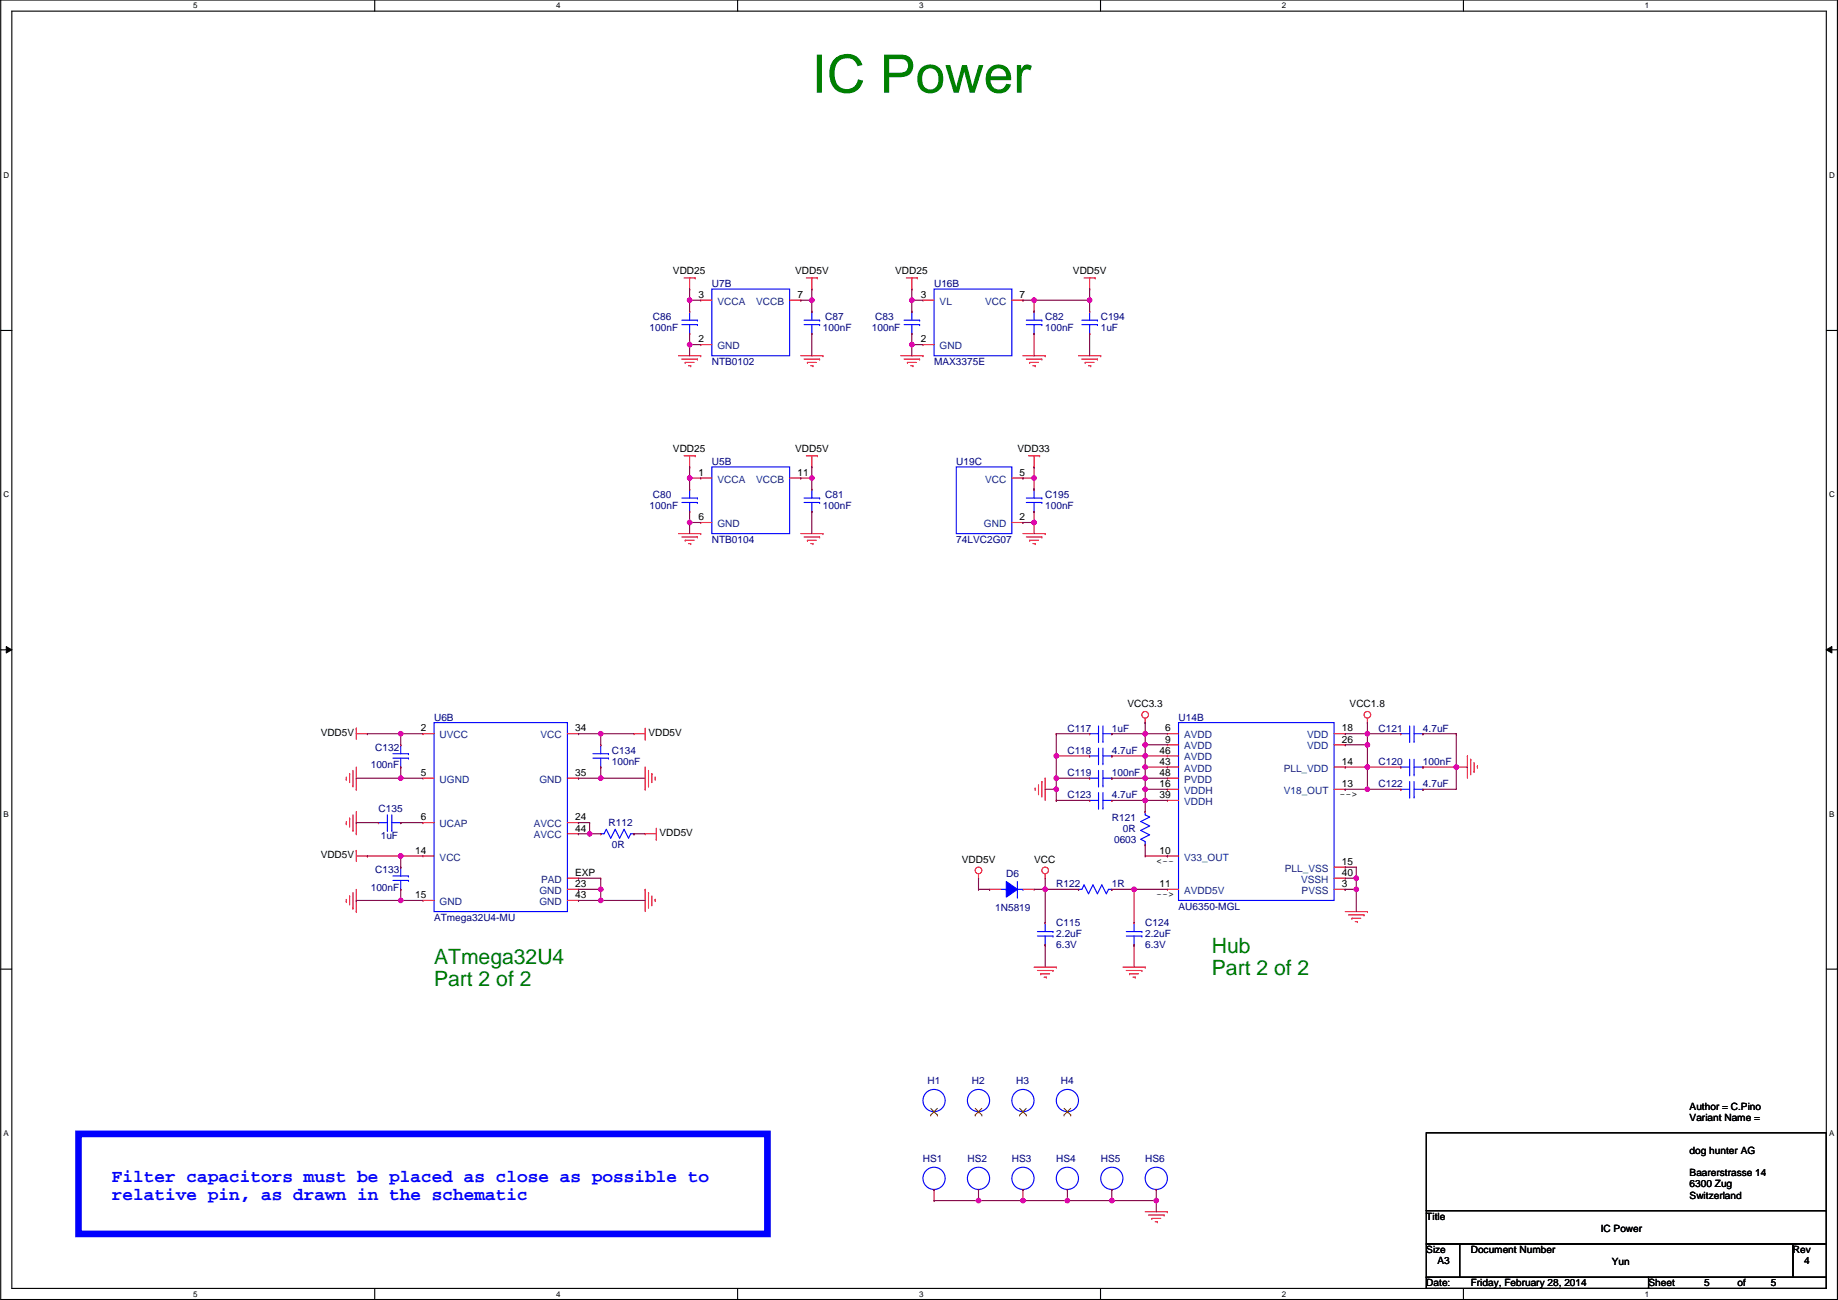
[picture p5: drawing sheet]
<svg xmlns="http://www.w3.org/2000/svg" width="420mm" height="297mm" viewBox="0 0 420 297" stroke-linecap="round" stroke-linejoin="round" font-family="sans-serif">
<defs><g id="words">
<g font-size="4.8" fill="#008000">
<text x="99.2" y="220.3">ATmega32U4</text>
<text x="277" y="217.7">Hub</text>
<text x="99.2" y="225.3">Part 2 of 2</text>
<text x="277" y="222.7">Part 2 of 2</text>
</g>
<g font-size="4.1" fill="#00f">
<text x="25.6" y="270.1">Filter capacitors must be placed as close as possible to</text>
<text x="25.6" y="274.2">relative pin, as drawn in the schematic</text>
</g>
<g font-size="2.3">
<text x="153.8" y="62.5">VDD25</text>
<text x="181.8" y="62.5">VDD5V</text>
<text x="204.6" y="62.5">VDD25</text>
<text x="245.3" y="62.5">VDD5V</text>
<text x="159.7" y="68.1">3</text>
<text x="182.3" y="68.1">7</text>
<text x="210.5" y="68.1">3</text>
<text x="233.1" y="68.1">7</text>
<text x="159.7" y="78.2">2</text>
<text x="210.5" y="78.2">2</text>
<text x="153.8" y="103.2">VDD25</text>
<text x="181.8" y="103.2">VDD5V</text>
<text x="232.6" y="103.2">VDD33</text>
<text x="159.7" y="108.7">1</text>
<text x="182.3" y="108.7">11</text>
<text x="233.1" y="108.7">5</text>
<text x="159.7" y="118.9">6</text>
<text x="233.1" y="118.9">2</text>
<text x="257.7" y="161.6">VCC3.3</text>
<text x="308.5" y="161.6">VCC1.8</text>
<text x="96.2" y="167.1">2</text>
<text x="131.5" y="167.1">34</text>
<text x="266.3" y="167.1">6</text>
<text x="306.7" y="167.1">18</text>
<text x="73.3" y="168.2">VDD5V</text>
<text x="148.2" y="168.2">VDD5V</text>
<text x="265.1" y="172.2">46</text>
<text x="266.3" y="169.7">9</text>
<text x="306.7" y="169.7">26</text>
<text x="96.2" y="177.3">5</text>
<text x="131.5" y="177.3">35</text>
<text x="265.1" y="177.3">48</text>
<text x="265.1" y="179.8">16</text>
<text x="265.1" y="174.8">43</text>
<text x="306.7" y="179.8">13</text>
<text x="306.7" y="174.8">14</text>
<text x="265.1" y="182.4">39</text>
<text x="306.2" y="182.2">--&gt;</text>
<text x="96.2" y="187.5">6</text>
<text x="131.5" y="187.5">24</text>
<text x="131.5" y="190">44</text>
<text x="150.8" y="191.1">VDD5V</text>
<text x="73.3" y="196.1">VDD5V</text>
<text x="94.9" y="195.1">14</text>
<text x="219.9" y="197.1">VDD5V</text>
<text x="236.4" y="197.1">VCC</text>
<text x="264.3" y="197.4">&lt;--</text>
<text x="265.1" y="195.1">10</text>
<text x="306.7" y="197.6">15</text>
<text x="131.5" y="202.7">23</text>
<text x="131.5" y="200.2">EXP</text>
<text x="265.1" y="202.7">11</text>
<text x="306.7" y="202.7">3</text>
<text x="306.7" y="200.2">40</text>
<text x="94.9" y="205.2">15</text>
<text x="131.5" y="205.2">43</text>
<text x="264.3" y="205">--&gt;</text>
<text x="386.2" y="253.5">Author = C.Pino</text>
<text x="386.2" y="256.1">Variant Name =</text>
<text x="386.2" y="263.7">dog hunter AG</text>
<text x="386.2" y="268.8">Baarerstrasse 14</text>
<text x="386.2" y="271.3">6300 Zug</text>
<text x="386.2" y="273.9">Switzerland</text>
<text x="326" y="278.7">Title</text>
<text x="365.9" y="281.5">IC Power</text>
<text x="326" y="286.3">Size</text>
<text x="336.2" y="286.3">Document Number</text>
<text x="409.9" y="286.3">Rev</text>
<text x="326" y="293.9">Date:</text>
<text x="328.6" y="288.8">A3</text>
<text x="336.2" y="293.9">Friday, February 28, 2014</text>
<text x="368.5" y="289.1">Yun</text>
<text x="376.8" y="293.9">Sheet</text>
<text x="389.5" y="293.9">5</text>
<text x="397.2" y="293.9">of</text>
<text x="404.8" y="293.9">5</text>
<text x="412.4" y="288.8">4</text>
</g>
<g font-size="2.3" fill="#000080">
<text x="162.7" y="65.6">U7B</text>
<text x="213.5" y="65.6">U16B</text>
<text x="148.5" y="75.7">100nF</text>
<text x="149.3" y="73.2">C86</text>
<text x="188.1" y="75.7">100nF</text>
<text x="188.6" y="73.2">C87</text>
<text x="199.3" y="75.7">100nF</text>
<text x="200.1" y="73.2">C83</text>
<text x="238.9" y="73.2">C82</text>
<text x="238.9" y="75.7">100nF</text>
<text x="251.6" y="73.2">C194</text>
<text x="251.6" y="75.7">1uF</text>
<text x="162.7" y="83.4">NTB0102</text>
<text x="213.5" y="83.4">MAX3375E</text>
<text x="162.7" y="106.2">U5B</text>
<text x="218.6" y="106.2">U19C</text>
<text x="149.3" y="113.8">C80</text>
<text x="188.6" y="113.8">C81</text>
<text x="238.9" y="113.8">C195</text>
<text x="148.5" y="116.4">100nF</text>
<text x="188.1" y="116.4">100nF</text>
<text x="238.9" y="116.4">100nF</text>
<text x="162.7" y="124">NTB0104</text>
<text x="218.6" y="124">74LVC2G07</text>
<text x="99.2" y="164.6">U6B</text>
<text x="244" y="167.2">C117</text>
<text x="254.2" y="167.2">1uF</text>
<text x="269.4" y="164.6">U14B</text>
<text x="315.1" y="167.2">C121</text>
<text x="325.3" y="167.2">4.7uF</text>
<text x="85.8" y="171.5">C132</text>
<text x="139.9" y="172.3">C134</text>
<text x="244" y="172.3">C118</text>
<text x="254.2" y="172.3">4.7uF</text>
<text x="84.7" y="175.6">100nF</text>
<text x="139.9" y="174.8">100nF</text>
<text x="244" y="177.3">C119</text>
<text x="254.2" y="177.3">100nF</text>
<text x="315.1" y="174.8">C120</text>
<text x="315.1" y="179.9">C122</text>
<text x="325.3" y="174.8">100nF</text>
<text x="325.3" y="179.9">4.7uF</text>
<text x="86.5" y="185.5">C135</text>
<text x="244" y="182.4">C123</text>
<text x="254.2" y="182.4">4.7uF</text>
<text x="87" y="191.8">1uF</text>
<text x="139.1" y="188.8">R112</text>
<text x="254.2" y="187.5">R121</text>
<text x="256.7" y="190">0R</text>
<text x="139.9" y="193.8">0R</text>
<text x="254.7" y="192.6">0603</text>
<text x="84.7" y="203.5">100nF</text>
<text x="85.8" y="199.4">C133</text>
<text x="230" y="200.5">D6</text>
<text x="241.5" y="202.7">R122</text>
<text x="254.2" y="202.7">1R</text>
<text x="227.5" y="208.1">1N5819</text>
<text x="269.4" y="207.8">AU6350-MGL</text>
<text x="99.2" y="210.4">ATmega32U4-MU</text>
<text x="241.5" y="211.6">C115</text>
<text x="241.5" y="214.2">2.2uF</text>
<text x="261.8" y="211.6">C124</text>
<text x="261.8" y="214.2">2.2uF</text>
<text x="241.5" y="216.7">6.3V</text>
<text x="261.8" y="216.7">6.3V</text>
<text x="212" y="247.7">H1</text>
<text x="222.2" y="247.7">H2</text>
<text x="232.3" y="247.7">H3</text>
<text x="242.5" y="247.7">H4</text>
<text x="211" y="265.5">HS1</text>
<text x="221.1" y="265.5">HS2</text>
<text x="231.3" y="265.5">HS3</text>
<text x="241.5" y="265.5">HS4</text>
<text x="251.6" y="265.5">HS5</text>
<text x="261.8" y="265.5">HS6</text>
</g>
<g font-size="2.3" fill="#004080">
<text x="164" y="69.6">VCCA</text>
<text x="172.8" y="69.6">VCCB</text>
<text x="214.8" y="69.6">VL</text>
<text x="225.2" y="69.6">VCC</text>
<text x="164" y="79.8">GND</text>
<text x="214.8" y="79.8">GND</text>
<text x="164" y="110.3">VCCA</text>
<text x="172.8" y="110.3">VCCB</text>
<text x="225.2" y="110.3">VCC</text>
<text x="164" y="120.4">GND</text>
<text x="224.9" y="120.4">GND</text>
<text x="100.5" y="168.7">UVCC</text>
<text x="123.6" y="168.7">VCC</text>
<text x="270.7" y="168.7">AVDD</text>
<text x="270.7" y="171.2">AVDD</text>
<text x="270.7" y="173.8">AVDD</text>
<text x="298.8" y="168.7">VDD</text>
<text x="298.8" y="171.2">VDD</text>
<text x="100.5" y="178.8">UGND</text>
<text x="123.3" y="178.8">GND</text>
<text x="270.7" y="178.8">PVDD</text>
<text x="270.7" y="176.3">AVDD</text>
<text x="293.4" y="176.3">PLL_VDD</text>
<text x="270.7" y="181.4">VDDH</text>
<text x="270.7" y="183.9">VDDH</text>
<text x="293.5" y="181.4">V18_OUT</text>
<text x="100.5" y="189">UCAP</text>
<text x="122" y="189">AVCC</text>
<text x="122" y="191.5">AVCC</text>
<text x="100.5" y="196.6">VCC</text>
<text x="270.7" y="196.6">V33_OUT</text>
<text x="123.7" y="201.7">PAD</text>
<text x="293.7" y="199.2">PLL_VSS</text>
<text x="297.4" y="201.7">VSSH</text>
<text x="100.5" y="206.8">GND</text>
<text x="123.3" y="204.2">GND</text>
<text x="123.3" y="206.8">GND</text>
<text x="270.7" y="204.2">AVDD5V</text>
<text x="297.5" y="204.2">PVSS</text>
</g>
<g font-size="1.8">
<text x="44.2" y="1.9">5</text>
<text x="127.1" y="1.9">4</text>
<text x="210.1" y="1.9">3</text>
<text x="293.1" y="1.9">2</text>
<text x="376" y="1.9">1</text>
<text x=".8" y="40.7">D</text>
<text x="418.1" y="40.7">D</text>
<text x=".8" y="113.6">C</text>
<text x="418.1" y="113.6">C</text>
<text x=".8" y="186.6">B</text>
<text x="418.1" y="186.6">B</text>
<text x=".8" y="259.6">A</text>
<text x="418.1" y="259.6">A</text>
<text x="44.2" y="296.3">5</text>
<text x="127.1" y="296.3">4</text>
<text x="210.1" y="296.3">3</text>
<text x="293.1" y="296.3">2</text>
<text x="376" y="296.3">1</text>
</g>
</g></defs>
<path d="M.2 0h419.8v296.9h-419.8zM2.7 2.5h414.8v291.9h-414.8z" fill="none" stroke="#000" stroke-width=".25"/>
<g fill="#fff">
<path d="M44.2 .3h1v2h-1z"/>
<path d="M44.2 294.6h1v2.1h-1z"/>
</g>
<path d="M85.7 0v2.5M85.7 294.4v2.5" fill="none" stroke="#000" stroke-width=".25"/>
<g fill="#fff">
<path d="M127.1 .3h1v2h-1z"/>
<path d="M127.1 294.6h1v2.1h-1z"/>
</g>
<path d="M168.6 0v2.5M168.6 294.4v2.5" fill="none" stroke="#000" stroke-width=".25"/>
<g fill="#fff">
<path d="M210.1 .3h1v2h-1z"/>
<path d="M210.1 294.6h1v2.1h-1z"/>
</g>
<path d="M251.6 0v2.5M251.6 294.4v2.5" fill="none" stroke="#000" stroke-width=".25"/>
<g fill="#fff">
<path d="M293.1 .3h1v2h-1z"/>
<path d="M293.1 294.6h1v2.1h-1z"/>
</g>
<path d="M334.5 0v2.5M334.5 294.4v2.5" fill="none" stroke="#000" stroke-width=".25"/>
<g fill="#fff">
<path d="M376 .3h1v2h-1z"/>
<path d="M376 294.6h1v2.1h-1z"/>
<path d="M.8 39h1.3v2.1h-1.3z"/>
<path d="M418.1 39h1.3v2.1h-1.3z"/>
<path d="M.8 112h1.3v2h-1.3z"/>
<path d="M418.1 112h1.3v2h-1.3z"/>
</g>
<path d="M.2 75.5h2.5M417.5 75.5h2.5" fill="none" stroke="#000" stroke-width=".25"/>
<g fill="#fff">
<path d="M.8 185h1.2v2h-1.2z"/>
<path d="M418.1 185h1.2v2h-1.2z"/>
</g>
<path d="M.2 148.5h2.5M417.5 148.5h2.5" fill="none" stroke="#000" stroke-width=".25"/>
<path d="M1.4 147.7l1.3 .8-1.3 .7zM417.5 148.5l1.3-.8v1.5z" fill="#000"/>
<path d="M1.4 147.7l1.3 .8-1.3 .7zM417.5 148.5l1.3-.8v1.5z" fill="none" stroke="#000" stroke-width=".23"/>
<g fill="#fff">
<path d="M.8 257.9h1.2v2h-1.2z"/>
<path d="M418.1 257.9h1.2v2h-1.2z"/>
</g>
<path d="M.2 221.4h2.5M417.5 221.4h2.5" fill="none" stroke="#000" stroke-width=".25"/>
<path d="M17.9 259.1h157.5v22.8h-157.5z" fill="none" stroke="#00f" stroke-width="1.5"/>
<path d="M186.7 12.5h1.2v8.7h-1.2zM190.9 13.3a3.8 3.8 0 0 1 6.2 1.6l-1.1 .2a2.66 2.66 0 0 0-2.9-1.7 2.66 2.66 0 0 0-2.3 2.5 3.8 3.8 0 0 0 1.6 4.2 2.58 2.58 0 0 0 3.7-2l1.2 .3a3.9 3.9 0 0 1-4.4 2.9 3.9 3.9 0 0 1-3.3-4 4.8 4.8 0 0 1 1.3-4zM202.1 12.5h3.3a2.69 2.69 0 0 1 3.4 2.2 2.67 2.67 0 0 1-3.3 3h-2.2v3.5h-1.2zM203.3 13.5v3.1h2.2a1.63 1.63 0 0 0 2.1-1.6 1.63 1.63 0 0 0-2.1-1.5zM210.7 15.4a3 3 0 0 1 3.5-.3 3 3 0 0 1 1.4 3.3 2.96 2.96 0 0 1-3.1 2.9 2.96 2.96 0 0 1-2.8-3.3l.2-1.5zM211.3 16.2a2.97 2.97 0 0 0 .6 4.1 1.95 1.95 0 0 0 2.6-2.3 1.9 1.9 0 0 0-.9-2.1 1.9 1.9 0 0 0-2.3 .3zM216.1 14.9h1.1l1.4 5 1.3-5h1.1l1.3 4.9 1.4-4.9h1.1l-2 6.3h-1.1l-1.3-4.9-1.2 4.9h-1.2zM226.1 15.6a2.95 2.95 0 0 1 3.6-.5 2.95 2.95 0 0 1 1.5 3.2h-4.8a1.85 1.85 0 0 0 1.4 2.1 1.85 1.85 0 0 0 2.2-1.2l1.1 .1a3 3 0 0 1-3.7 1.9 3 3 0 0 1-2-3.7l.2-1.1zM227 16.1l-.4 .6-.1 .7h3.5a1.75 1.75 0 0 0-1-1.6 1.75 1.75 0 0 0-2 .3zM232.5 14.9h.9v.9a1.53 1.53 0 0 1 2.5-.7l-.4 1a1.22 1.22 0 0 0-1.3-.1 1.22 1.22 0 0 0-.6 1.2l-.1 4h-1z" fill="#008000"/>
<g fill="none" stroke="#f00" stroke-width=".25">
<path d="M156.4 63.5h2.5M157.6 66h.1M157.6 63.5v2.5M158.9 63.5h.1M160.2 68.6h.1M160.2 78.7h.1M160.2 68.6h2.5M160.2 78.7h2.5M180.5 68.6h2.5M183 68.6h.1M184.3 63.5h2.6M185.6 66h.1"/>
<path d="M185.6 63.5v2.5M186.9 63.5h.1M207.2 63.5h2.5M208.4 66h.1M208.4 63.5v2.5M209.7 63.5h.1M247.8 63.5h2.6M249.1 66h.1M249.1 63.5v2.5M250.4 63.5h.1M155.1 81.3h5.1M155.9 82h3.5"/>
<path d="M156.6 82.8h.1M156.6 82.8h2.1M157.4 83.6h.5M157.9 83.6h.1M159.4 82h.1M160.2 81.3h.1M183 81.3h5.1M183.8 82h3.6M184.6 82.8h.1M184.6 82.8h2M185.3 83.6h.5M185.8 83.6h.1"/>
<path d="M187.4 82h.1M188.1 81.3h.1M205.9 81.3h5.1M206.7 82h3.5M207.4 82.8h.1M207.4 82.8h2.1M208.2 83.6h.5M208.7 83.6h.1M210.2 82h.1M211 81.3h.1M233.8 81.3h5.1M234.6 82h3.6"/>
<path d="M235.4 82.8h.1M235.4 82.8h2M236.1 83.6h.5M236.6 83.6h.1M238.2 82h.1M238.9 81.3h.1M246.5 81.3h5.1M247.3 82h3.6M248.1 82.8h.1M248.1 82.8h2M248.8 83.6h.5M249.3 83.6h.1"/>
<path d="M250.9 82h.1M251.6 81.3h.1M156.4 104.1h2.5M157.6 106.7h.1M157.6 104.1v2.6M158.9 104.1h.1M184.3 104.1h2.6M185.6 106.7h.1M185.6 104.1v2.6M186.9 104.1h.1M235.1 104.1h2.6M236.4 106.7h.1"/>
<path d="M236.4 104.1v2.6M237.7 104.1h.1M155.1 121.9h5.1M155.9 122.7h3.5M156.6 123.5h.1M156.6 123.5h2.1M157.4 124.2h.5M157.9 124.2h.1M159.4 122.7h.1M160.2 121.9h.1M183 121.9h5.1M183.8 122.7h3.6"/>
<path d="M184.6 123.5h.1M184.6 123.5h2M185.3 124.2h.5M185.8 124.2h.1M187.4 122.7h.1M188.1 121.9h.1M233.8 121.9h5.1M234.6 122.7h3.6M235.4 123.5h.1M235.4 123.5h2M236.1 124.2h.5M236.6 124.2h.1"/>
<path d="M238.2 122.7h.1M238.9 121.9h.1M79.2 178.1h.1M79.2 177.6v.5M79.9 176.8h.1M79.9 176.8v2M80.7 179.6h.1M80.7 176v3.6M81.4 166.4h.1M81.4 167.6h2.6M81.4 166.4v2.5M81.4 175.3v5"/>
<path d="M84 167.6h.1M144.9 167.6h.1M144.9 167.6h2.6M147.5 168.9h.1M147.5 166.4v2.5M147.5 175.3v5M148.2 179.6h.1M148.2 176v3.6M149 176.8h.1M149 176.8v2M149.8 178.1h.1M149.8 177.6v.5"/>
<path d="M237.4 179.3v2.1M238.2 178.6h.1M238.2 178.6v3.5M238.9 177.8h.1M238.9 177.8v5.1M261.8 165.1h.1M261.8 164.1v1M312.6 165.1h.1M312.6 164.1v1M335.4 172.7h.1M335.4 172.7v5.1M336.2 173.5h.1"/>
<path d="M336.2 173.5v3.5M337 176.3h.1M337 174.3v2M337.7 175h.1M337.7 175v.5M79.2 188.2h.1M79.2 187.7v.5M79.9 187h.1M79.9 187v2M80.7 189.7h.1M80.7 186.2v3.5M81.4 194.3h.1"/>
<path d="M81.4 180.3h.1M81.4 190.5h.1M81.4 185.4v5.1M81.4 194.3v2.6M81.4 195.6h2.6M84 195.6h.1M147.5 190.5h.1M147.5 180.3h.1M147.5 190.5h2.5M150 191.8h.1M150 189.2v2.6M223.7 199.7v1"/>
<path d="M236.6 180.1h.1M236.6 180.1v.5M237.4 181.4h.1M238.9 199.7v1M79.2 206h.1M79.2 205.5v.5M79.9 204.7h.1M79.9 204.7v2.1M80.7 207.5h.1M80.7 204v3.5M81.4 208.3h.1M81.4 203.2v5.1"/>
<path d="M147.5 203.2h.1M147.5 203.2v5.1M148.2 204h.1M148.2 204v3.5M149 206.8h.1M149 204.7v2.1M149.8 205.5h.1M149.8 205.5v.5M223.7 200.7h.1M238.9 200.7h.1M307.5 208.3h5.1M308.3 209h3.5"/>
<path d="M309 209.8h.1M309 209.8h2.1M309.8 210.6h.5M310.3 210.6h.1M311.8 209h.1M312.6 208.3h.1M236.4 221h5.1M237.1 221.7h3.6M237.9 222.5h.1M237.9 222.5h2M238.7 223.3h.5M239.2 223.3h.1"/>
<path d="M240.7 221.7h.1M241.5 221h.1M256.7 221h5.1M257.5 221.7h3.5M258.2 222.5h.1M258.2 222.5h2.1M259 223.3h.5M259.5 223.3h.1M261 221.7h.1M261.8 221h.1M254.2 271.8h.1M261.8 276.9h5.1"/>
<path d="M262.5 277.6h3.6M263.3 278.4h.1M263.3 278.4h2M264.1 279.2h.5M264.6 279.2h.1M266.1 277.6h.1M266.9 276.9h.1"/>
<circle cx="261.8" cy="163.3" r=".76"/>
<circle cx="312.6" cy="163.3" r=".76"/>
<circle cx="223.7" cy="198.9" r=".76"/>
<circle cx="238.9" cy="198.9" r=".76"/>
</g>
<path d="M326 258.8h91.5v17.8h-91.5zM326 276.6h91.5v7.6h-91.5zM326 284.2h7.7v7.7h-7.7zM326 291.9h50.8v2.5h-50.8zM333.7 284.2h76.2v7.7h-76.2zM376.8 291.9h40.7v2.5h-40.7zM409.9 284.2h7.6v7.7h-7.6z" fill="none" stroke="#000" stroke-width=".25"/>
<g fill="none" stroke="#00f" stroke-width=".25">
<path d="M162.7 66h17.8v15.3h-17.8zM228.8 203.2h1.2M230 203.2h.1M232.6 205h.1M232.6 201.4v3.6M232.6 203.2h1.2M233.8 203.2h.1"/>
<circle cx="254.2" cy="269.2" r="2.54"/>
</g>
<path d="M230 201.4l2.6 1.8-2.6 1.8z" fill-rule="evenodd" fill="#00f"/>
<g fill="none" stroke="#00f" stroke-width=".25">
<path d="M155.9 74.2h3.5M155.9 73.2h3.5M157.6 71.1h.1M157.6 76.2h.1M157.6 71.1v2.1M157.6 74.2v2M159.4 74.2h.1M159.4 73.2h.1M183.8 74.2h3.6M183.8 73.2h3.6M185.6 71.1h.1M185.6 76.2h.1"/>
<path d="M185.6 71.1v2.1M185.6 74.2v2M187.4 74.2h.1M187.4 73.2h.1M206.7 74.2h3.5M206.7 73.2h3.5M208.4 71.1h.1M208.4 76.2h.1M208.4 71.1v2.1M208.4 74.2v2M210.2 74.2h.1M210.2 73.2h.1"/>
<path d="M213.5 66h17.8v15.3h-17.8zM234.6 74.2h3.6M234.6 73.2h3.6M236.4 71.1h.1M236.4 76.2h.1M236.4 71.1v2.1M236.4 74.2v2M238.2 74.2h.1M238.2 73.2h.1M247.3 74.2h3.6M247.3 73.2h3.6M249.1 71.1h.1"/>
<path d="M249.1 76.2h.1M249.1 71.1v2.1M249.1 74.2v2M250.9 74.2h.1M250.9 73.2h.1M155.9 114.8h3.5M155.9 113.8h3.5M157.6 111.8h.1M157.6 116.8h.1M157.6 111.8v2M157.6 114.8v2M159.4 114.8h.1"/>
<path d="M159.4 113.8h.1M162.7 106.7h17.8v15.2h-17.8zM183.8 114.8h3.6M183.8 113.8h3.6M185.6 111.8h.1M185.6 116.8h.1M185.6 111.8v2M185.6 114.8v2M187.4 114.8h.1M187.4 113.8h.1M218.6 106.7h12.7v15.2h-12.7zM234.6 114.8h3.6"/>
<path d="M234.6 113.8h3.6M236.4 111.8h.1M236.4 116.8h.1M236.4 111.8v2M236.4 114.8v2M238.2 114.8h.1M238.2 113.8h.1M89.8 173.2h3.6M89.8 172.2h3.6M91.6 170.2h.1M91.6 175.3h.1M91.6 170.2v2"/>
<path d="M91.6 173.2v2.1M93.4 173.2h.1M93.4 172.2h.1M99.2 165.1h30.5v43.2h-30.5zM135.5 173.2h3.6M135.5 172.2h3.6M137.3 170.2h.1M137.3 175.3h.1M137.3 170.2v2M137.3 173.2v2.1M139.1 173.2h.1M139.1 172.2h.1"/>
<path d="M249.1 167.6h.1M249.1 172.7h.1M249.1 177.8h.1M249.1 167.6h2M249.1 172.7h2M249.1 177.8h2M251.1 169.4h.1M251.1 174.5h.1M251.1 179.6h.1M251.1 165.9v3.5M251.1 170.9v3.6M251.1 176v3.6"/>
<path d="M252.1 169.4h.1M252.1 174.5h.1M252.1 179.6h.1M252.1 165.9v3.5M252.1 170.9v3.6M252.1 176v3.6M252.1 167.6h2.1M252.1 172.7h2.1M252.1 177.8h2.1M254.2 167.6h.1M254.2 172.7h.1M254.2 177.8h.1"/>
<path d="M269.4 165.1h35.6v40.6h-35.6zM320.2 175.3h.1M320.2 167.6h.1M320.2 167.6h2M320.2 175.3h2M322.2 177h.1M322.2 169.4h.1M322.2 165.9v3.5M322.2 173.5v3.5M322.2 178.6v3.5M323.3 177h.1M323.3 169.4h.1"/>
<path d="M323.3 167.6h2M323.3 165.9v3.5M323.3 173.5v3.5M323.3 178.6v3.5M323.3 175.3h2M325.3 175.3h.1M325.3 167.6h.1M86.5 188h.1M86.5 188h2.1M88.6 189.7h.1M88.6 186.2v3.5M89.6 189.7h.1"/>
<path d="M89.6 186.2v3.5M89.6 188h2M91.6 188h.1M91.6 198.1h.1M91.6 198.1v2.1M137.3 190.5h.1M137.3 190.5h.8l.5-1 1 2 1-2 1 2 1.1-2 1 2 .5-1h.7M144.9 190.5h.1M249.1 182.9h.1M249.1 182.9h2M251.1 184.7h.1M251.1 181.1v3.6"/>
<path d="M252.1 184.7h.1M252.1 181.1v3.6M252.1 182.9h2.1M254.2 182.9h.1M261.8 185.4h.1M261.8 193h.1M261.8 185.4v.8l1 .5-2 1 2 1-2 1 2 1.1-2 1 1 .5v.7M320.2 180.3h.1M320.2 180.3h2M322.2 182.1h.1M323.3 182.1h.1M323.3 180.3h2"/>
<path d="M325.3 180.3h.1M89.8 201.2h3.6M89.8 200.2h3.6M91.6 203.2h.1M91.6 201.2v2M93.4 201.2h.1M93.4 200.2h.1M230 201.4l2.6 1.8-2.6 1.8zM237.1 213.9h3.6M237.1 212.9h3.6M238.9 210.8h.1M238.9 215.9h.1"/>
<path d="M238.9 210.8v2.1M238.9 213.9v2M240.7 213.9h.1M240.7 212.9h.1M246.5 203.2h.1M246.5 203.2h.8l.5-1 1 2 1-2 1.1 2 1-2 1 2 .5-1h.8M254.2 203.2h.1M257.5 213.9h3.5M257.5 212.9h3.5M259.2 210.8h.1M259.2 215.9h.1M259.2 210.8v2.1"/>
<path d="M259.2 213.9v2M261 213.9h.1M261 212.9h.1"/>
<circle cx="213.5" cy="251.5" r="2.54"/>
<circle cx="223.7" cy="251.5" r="2.54"/>
<circle cx="233.8" cy="251.5" r="2.54"/>
<circle cx="244" cy="251.5" r="2.54"/>
<circle cx="213.5" cy="269.2" r="2.54"/>
<circle cx="223.7" cy="269.2" r="2.54"/>
<circle cx="233.8" cy="269.2" r="2.54"/>
<circle cx="244" cy="269.2" r="2.54"/>
<circle cx="264.3" cy="269.2" r="2.54"/>
</g>
<g fill="none" stroke="#f00" stroke-width=".25">
<path d="M157.6 76.2h.1M157.6 71.1h.1M185.6 76.2h.1M185.6 71.1h.1M208.4 76.2h.1M208.4 71.1h.1M211 78.7h.1M211 68.6h.1M211 78.7h2.5M211 68.6h2.5M231.3 68.6h2.5M233.8 68.6h.1"/>
<path d="M236.4 76.2h.1M236.4 71.1h.1M249.1 76.2h.1M249.1 71.1h.1M157.6 116.8h.1M157.6 111.8h.1M160.2 109.2h.1M160.2 119.4h.1M160.2 109.2h2.5M160.2 119.4h2.5M180.5 109.2h2.5M183 109.2h.1"/>
<path d="M185.6 116.8h.1M185.6 111.8h.1M231.3 109.2h2.5M231.3 119.4h2.5M233.8 109.2h.1M233.8 119.4h.1M236.4 116.8h.1M236.4 111.8h.1M91.6 175.3h.1M91.6 170.2h.1M96.7 167.6h.1M96.7 177.8h.1"/>
<path d="M96.7 167.6h2.5M96.7 177.8h2.5M129.7 167.6h2.5M129.7 177.8h2.5M132.2 167.6h.1M132.2 177.8h.1M137.3 175.3h.1M137.3 170.2h.1M249.1 167.6h.1M249.1 172.7h.1M249.1 177.8h.1M254.2 167.6h.1"/>
<path d="M254.2 172.7h.1M254.2 177.8h.1M266.9 177.8h.1M266.9 167.6h.1M266.9 170.2h.1M266.9 172.7h.1M266.9 175.3h.1M266.9 167.6h2.5M266.9 177.8h2.5M266.9 175.3h2.5M266.9 170.2h2.5M266.9 172.7h2.5"/>
<path d="M305 167.6h2.5M305 175.3h2.5M305 170.2h2.5M307.5 175.3h.1M307.5 167.6h.1M307.5 170.2h.1M320.2 175.3h.1M320.2 167.6h.1M325.3 175.3h.1M325.3 167.6h.1M86.5 188h.1M91.6 188h.1"/>
<path d="M91.6 198.1h.1M96.7 195.6h.1M96.7 188h.1M96.7 195.6h2.5M96.7 188h2.5M129.7 188h2.5M129.7 190.5h2.5M132.2 188h.1M132.2 190.5h.1M137.3 190.5h.1M144.9 190.5h.1M249.1 182.9h.1"/>
<path d="M254.2 182.9h.1M261.8 185.4h.1M261.8 193h.1M266.9 195.6h.1M266.9 180.3h.1M266.9 182.9h.1M266.9 195.6h2.5M266.9 180.3h2.5M266.9 182.9h2.5M305 180.3h2.5M305 198.1h2.5M307.5 180.3h.1"/>
<path d="M307.5 198.1h.1M320.2 180.3h.1M325.3 180.3h.1M91.6 203.2h.1M96.7 205.7h.1M96.7 205.7h2.5M129.7 203.2h2.5M129.7 205.7h2.5M129.7 200.7h2.5M132.2 203.2h.1M132.2 205.7h.1M132.2 200.7h.1"/>
<path d="M226.2 203.2h.1M226.2 203.2h2.6M233.8 203.2h2.6M236.4 203.2h.1M238.9 215.9h.1M238.9 210.8h.1M246.5 203.2h.1M254.2 203.2h.1M259.2 215.9h.1M259.2 210.8h.1M266.9 203.2h.1M266.9 203.2h2.5"/>
<path d="M305 203.2h2.5M305 200.7h2.5M307.5 203.2h.1M307.5 200.7h.1M213.5 254h.1M223.7 254h.1M233.8 254h.1M244 254h.1M213.5 271.8h.1M223.7 271.8h.1M233.8 271.8h.1M244 271.8h.1"/>
<path d="M264.3 271.8h.1"/>
</g>
<g fill="none" stroke="#804000" stroke-width=".23">
<path d="M212.8 254.8h.1M212.8 253.2l1.5 1.6M214.3 253.2l-1.5 1.6M214.3 254.8h.1M222.9 254.8h.1M222.9 253.2l1.6 1.6M224.4 253.2l-1.5 1.6M224.5 254.8h.1M233.1 254.8h.1M233.1 253.2l1.5 1.6M234.6 253.2l-1.5 1.6M234.6 254.8h.1"/>
<path d="M243.2 254.8h.1M243.2 253.2l1.6 1.6M244.8 253.2l-1.6 1.6M244.8 254.8h.1"/>
</g>
<path d="M259.2 203.2h.1M259.2 203.2h7.7" fill="none" stroke="#800040" stroke-width=".25"/>
<circle cx="259.2" cy="203.2" r=".51" fill="#f0f"/>
<circle cx="259.2" cy="203.2" r=".51" fill="none" stroke="#f0f" stroke-width=".25"/>
<path d="M307.5 198.1h.1M307.5 198.1h2.5v2.6M254.2 203.2h.1M254.2 203.2h5M307.5 203.2h.1M307.5 203.2h2.5M310 200.7h.1M310 203.2h.1M310 203.2v5.1" fill="none" stroke="#800040" stroke-width=".25"/>
<circle cx="310" cy="203.2" r=".51" fill="#f0f"/>
<circle cx="310" cy="203.2" r=".51" fill="none" stroke="#f0f" stroke-width=".25"/>
<path d="M307.5 200.7h.1M307.5 200.7h2.5" fill="none" stroke="#800040" stroke-width=".25"/>
<circle cx="310" cy="200.7" r=".51" fill="#f0f"/>
<circle cx="310" cy="200.7" r=".51" fill="none" stroke="#f0f" stroke-width=".25"/>
<path d="M236.4 116.8h.1M236.4 116.8v2.6M259.2 215.9h.1M259.2 203.2h.1M259.2 203.2v7.6M259.2 215.9v5.1M310 203.2h.1M310 200.7v2.5" fill="none" stroke="#800040" stroke-width=".25"/>
<circle cx="236.4" cy="119.4" r=".51" fill="#f0f"/>
<circle cx="236.4" cy="119.4" r=".51" fill="none" stroke="#f0f" stroke-width=".25"/>
<path d="M233.8 119.4h.1M233.8 119.4h2.6M236.4 109.2h.1M236.4 109.2v2.6" fill="none" stroke="#800040" stroke-width=".25"/>
<circle cx="236.4" cy="109.2" r=".51" fill="#f0f"/>
<circle cx="236.4" cy="109.2" r=".51" fill="none" stroke="#f0f" stroke-width=".25"/>
<path d="M233.8 109.2h.1M236.4 106.7h.1M236.4 119.4h.1M236.4 106.7v2.5h-2.6M236.4 119.4v2.5M241.5 167.6h.1M241.5 167.6h7.6M261.8 167.6h.1M261.8 167.6h5.1" fill="none" stroke="#800040" stroke-width=".25"/>
<circle cx="261.8" cy="167.6" r=".51" fill="#f0f"/>
<circle cx="261.8" cy="167.6" r=".51" fill="none" stroke="#f0f" stroke-width=".25"/>
<path d="M241.5 172.7h.1M241.5 172.7h7.6M261.8 180.3h.1M261.8 180.3h5.1" fill="none" stroke="#800040" stroke-width=".25"/>
<circle cx="261.8" cy="180.3" r=".51" fill="#f0f"/>
<circle cx="261.8" cy="180.3" r=".51" fill="none" stroke="#f0f" stroke-width=".25"/>
<path d="M241.5 167.6h.1M241.5 167.6v5.1" fill="none" stroke="#800040" stroke-width=".25"/>
<circle cx="241.5" cy="172.7" r=".51" fill="#f0f"/>
<circle cx="241.5" cy="172.7" r=".51" fill="none" stroke="#f0f" stroke-width=".25"/>
<path d="M241.5 177.8h.1M241.5 177.8h7.6M254.2 167.6h.1M254.2 172.7h.1M254.2 167.6h7.6M254.2 172.7h7.6M261.8 167.6h.1M261.8 167.6v2.6" fill="none" stroke="#800040" stroke-width=".25"/>
<circle cx="241.5" cy="177.8" r=".51" fill="#f0f"/>
<circle cx="241.5" cy="177.8" r=".51" fill="none" stroke="#f0f" stroke-width=".25"/>
<path d="M261.8 182.9h.1M261.8 182.9h5.1" fill="none" stroke="#800040" stroke-width=".25"/>
<circle cx="261.8" cy="182.9" r=".51" fill="#f0f"/>
<circle cx="261.8" cy="182.9" r=".51" fill="none" stroke="#f0f" stroke-width=".25"/>
<path d="M241.5 177.8h.1M241.5 172.7v5.1M254.2 177.8h.1M254.2 177.8h12.7M261.8 175.3h.1M261.8 177.8h.1M261.8 172.7v2.6" fill="none" stroke="#800040" stroke-width=".25"/>
<circle cx="261.8" cy="177.8" r=".51" fill="#f0f"/>
<circle cx="261.8" cy="177.8" r=".51" fill="none" stroke="#f0f" stroke-width=".25"/>
<path d="M261.8 175.3h.1M261.8 177.8v2.5M261.8 175.3h5.1M261.8 180.3h.1" fill="none" stroke="#800040" stroke-width=".25"/>
<circle cx="261.8" cy="175.3" r=".51" fill="#f0f"/>
<circle cx="261.8" cy="175.3" r=".51" fill="none" stroke="#f0f" stroke-width=".25"/>
<path d="M261.8 172.7h.1M261.8 172.7h5.1" fill="none" stroke="#800040" stroke-width=".25"/>
<circle cx="261.8" cy="172.7" r=".51" fill="#f0f"/>
<circle cx="261.8" cy="172.7" r=".51" fill="none" stroke="#f0f" stroke-width=".25"/>
<path d="M261.8 170.2h.1M261.8 170.2h5.1" fill="none" stroke="#800040" stroke-width=".25"/>
<circle cx="261.8" cy="170.2" r=".51" fill="#f0f"/>
<circle cx="261.8" cy="170.2" r=".51" fill="none" stroke="#f0f" stroke-width=".25"/>
<path d="M261.8 170.2h.1M261.8 170.2v2.5M238.9 180.3h.1M238.9 180.3h2.6" fill="none" stroke="#800040" stroke-width=".25"/>
<circle cx="241.5" cy="180.3" r=".51" fill="#f0f"/>
<circle cx="241.5" cy="180.3" r=".51" fill="none" stroke="#f0f" stroke-width=".25"/>
<g fill="none" stroke="#800040" stroke-width=".25">
<path d="M241.5 177.8v2.5M307.5 167.6h.1M307.5 175.3h.1M307.5 170.2h.1M307.5 167.6h5.1M307.5 175.3h5.1M307.5 170.2h5.1M312.6 175.3h.1M312.6 170.2h.1M312.6 170.2v10.1M241.5 180.3h.1M307.5 180.3h.1"/>
<path d="M307.5 180.3h12.7M312.6 180.3h.1"/>
</g>
<circle cx="312.6" cy="180.3" r=".51" fill="#f0f"/>
<circle cx="312.6" cy="180.3" r=".51" fill="none" stroke="#f0f" stroke-width=".25"/>
<path d="M312.6 175.3h.1M312.6 175.3h7.6M325.3 180.3h.1M325.3 180.3h7.6" fill="none" stroke="#800040" stroke-width=".25"/>
<circle cx="312.6" cy="175.3" r=".51" fill="#f0f"/>
<circle cx="312.6" cy="175.3" r=".51" fill="none" stroke="#f0f" stroke-width=".25"/>
<path d="M312.6 167.6h.1M312.6 167.6h7.6M325.3 175.3h.1M325.3 175.3h7.6" fill="none" stroke="#800040" stroke-width=".25"/>
<circle cx="312.6" cy="167.6" r=".51" fill="#f0f"/>
<circle cx="312.6" cy="167.6" r=".51" fill="none" stroke="#f0f" stroke-width=".25"/>
<path d="M312.6 167.6h.1M312.6 167.6v2.6" fill="none" stroke="#800040" stroke-width=".25"/>
<circle cx="312.6" cy="170.2" r=".51" fill="#f0f"/>
<circle cx="312.6" cy="170.2" r=".51" fill="none" stroke="#f0f" stroke-width=".25"/>
<path d="M325.3 167.6h.1M325.3 167.6h7.6M332.9 175.3h.1M332.9 167.6h.1M332.9 167.6v12.7M332.9 175.3h2.5" fill="none" stroke="#800040" stroke-width=".25"/>
<circle cx="332.9" cy="175.3" r=".51" fill="#f0f"/>
<circle cx="332.9" cy="175.3" r=".51" fill="none" stroke="#f0f" stroke-width=".25"/>
<path d="M261.8 165.1h.1M261.8 165.1v2.5M312.6 165.1h.1M312.6 165.1v2.5M213.5 274.3h.1M213.5 274.3h10.2M264.3 271.8h.1M264.3 271.8v2.5" fill="none" stroke="#800040" stroke-width=".25"/>
<circle cx="264.3" cy="274.3" r=".51" fill="#f0f"/>
<circle cx="264.3" cy="274.3" r=".51" fill="none" stroke="#f0f" stroke-width=".25"/>
<path d="M213.5 271.8h.1M213.5 271.8v2.5M223.7 274.3h.1M223.7 274.3h10.1" fill="none" stroke="#800040" stroke-width=".25"/>
<circle cx="223.7" cy="274.3" r=".51" fill="#f0f"/>
<circle cx="223.7" cy="274.3" r=".51" fill="none" stroke="#f0f" stroke-width=".25"/>
<path d="M254.2 271.8h.1M254.2 274.3h.1M254.2 271.8v2.5M254.2 274.3h10.1M264.3 274.3h.1M264.3 274.3v2.6" fill="none" stroke="#800040" stroke-width=".25"/>
<circle cx="254.2" cy="274.3" r=".51" fill="#f0f"/>
<circle cx="254.2" cy="274.3" r=".51" fill="none" stroke="#f0f" stroke-width=".25"/>
<path d="M233.8 271.8h.1M233.8 274.3h.1M233.8 274.3h20.4M233.8 271.8v2.5M244 271.8h.1M244 274.3h.1M244 271.8v2.5" fill="none" stroke="#800040" stroke-width=".25"/>
<circle cx="244" cy="274.3" r=".51" fill="#f0f"/>
<circle cx="244" cy="274.3" r=".51" fill="none" stroke="#f0f" stroke-width=".25"/>
<circle cx="233.8" cy="274.3" r=".51" fill="#f0f"/>
<circle cx="233.8" cy="274.3" r=".51" fill="none" stroke="#f0f" stroke-width=".25"/>
<path d="M132.2 205.7h.1M132.2 205.7h5.1M223.7 271.8h.1M223.7 271.8v2.5" fill="none" stroke="#800040" stroke-width=".25"/>
<circle cx="137.3" cy="205.7" r=".51" fill="#f0f"/>
<circle cx="137.3" cy="205.7" r=".51" fill="none" stroke="#f0f" stroke-width=".25"/>
<path d="M132.2 203.2h.1M132.2 203.2h5.1" fill="none" stroke="#800040" stroke-width=".25"/>
<circle cx="137.3" cy="203.2" r=".51" fill="#f0f"/>
<circle cx="137.3" cy="203.2" r=".51" fill="none" stroke="#f0f" stroke-width=".25"/>
<path d="M132.2 190.5h.1M132.2 190.5h2.6M132.2 200.7h.1M132.2 200.7h5.1M137.3 203.2h.1M137.3 205.7h.1M137.3 200.7h.1M137.3 200.7v5M137.3 205.7h10.2" fill="none" stroke="#800040" stroke-width=".25"/>
<circle cx="134.8" cy="190.5" r=".51" fill="#f0f"/>
<circle cx="134.8" cy="190.5" r=".51" fill="none" stroke="#f0f" stroke-width=".25"/>
<path d="M84 167.6h.1M84 167.6h7.6M91.6 167.6h.1M91.6 167.6v2.6M132.2 188h.1M132.2 188h2.6M134.8 188h.1M134.8 190.5h.1M134.8 188v2.5M134.8 190.5h2.5M144.9 190.5h.1M144.9 190.5h2.6" fill="none" stroke="#800040" stroke-width=".25"/>
<circle cx="91.6" cy="167.6" r=".51" fill="#f0f"/>
<circle cx="91.6" cy="167.6" r=".51" fill="none" stroke="#f0f" stroke-width=".25"/>
<path d="M81.4 177.8h.1M91.6 175.3h.1M91.6 175.3v2.5h-10.2" fill="none" stroke="#800040" stroke-width=".25"/>
<circle cx="91.6" cy="177.8" r=".51" fill="#f0f"/>
<circle cx="91.6" cy="177.8" r=".51" fill="none" stroke="#f0f" stroke-width=".25"/>
<g fill="none" stroke="#800040" stroke-width=".25">
<path d="M91.6 167.6h.1M91.6 177.8h.1M91.6 167.6h5.1M91.6 177.8h5.1M81.4 188h.1M81.4 188h5.1M84 195.6h.1M84 195.6h7.6M91.6 188h.1M91.6 195.6h.1M91.6 188h5.1M91.6 195.6v2.5"/>
<path d="M81.4 205.7h.1M81.4 205.7h10.2"/>
</g>
<circle cx="91.6" cy="205.7" r=".51" fill="#f0f"/>
<circle cx="91.6" cy="205.7" r=".51" fill="none" stroke="#f0f" stroke-width=".25"/>
<path d="M91.6 195.6h.1M91.6 195.6h5.1M91.6 203.2h.1M91.6 203.2v2.5" fill="none" stroke="#800040" stroke-width=".25"/>
<circle cx="91.6" cy="195.6" r=".51" fill="#f0f"/>
<circle cx="91.6" cy="195.6" r=".51" fill="none" stroke="#f0f" stroke-width=".25"/>
<path d="M137.3 167.6h.1M137.3 167.6h7.6M137.3 167.6v2.6M91.6 205.7h.1M91.6 205.7h5.1" fill="none" stroke="#800040" stroke-width=".25"/>
<circle cx="137.3" cy="167.6" r=".51" fill="#f0f"/>
<circle cx="137.3" cy="167.6" r=".51" fill="none" stroke="#f0f" stroke-width=".25"/>
<path d="M132.2 167.6h.1M132.2 177.8h.1M132.2 177.8h15.3M132.2 167.6h5.1M137.3 177.8h.1M137.3 175.3h.1M137.3 175.3v2.5" fill="none" stroke="#800040" stroke-width=".25"/>
<circle cx="137.3" cy="177.8" r=".51" fill="#f0f"/>
<circle cx="137.3" cy="177.8" r=".51" fill="none" stroke="#f0f" stroke-width=".25"/>
<path d="M157.6 76.2h.1M157.6 76.2v2.5" fill="none" stroke="#800040" stroke-width=".25"/>
<circle cx="157.6" cy="78.7" r=".51" fill="#f0f"/>
<circle cx="157.6" cy="78.7" r=".51" fill="none" stroke="#f0f" stroke-width=".25"/>
<path d="M157.6 68.6h.1M157.6 68.6v2.5M157.6 68.6h2.6" fill="none" stroke="#800040" stroke-width=".25"/>
<circle cx="157.6" cy="68.6" r=".51" fill="#f0f"/>
<circle cx="157.6" cy="68.6" r=".51" fill="none" stroke="#f0f" stroke-width=".25"/>
<path d="M157.6 66h.1M157.6 78.7h.1M157.6 66v2.6M157.6 78.7v2.6M157.6 78.7h2.6M183 68.6h.1M183 68.6h2.6M185.6 76.2h.1M185.6 68.6h.1M185.6 66h.1M185.6 66v5.1M185.6 76.2v5.1" fill="none" stroke="#800040" stroke-width=".25"/>
<circle cx="185.6" cy="68.6" r=".51" fill="#f0f"/>
<circle cx="185.6" cy="68.6" r=".51" fill="none" stroke="#f0f" stroke-width=".25"/>
<path d="M208.4 76.2h.1M208.4 76.2v2.5" fill="none" stroke="#800040" stroke-width=".25"/>
<circle cx="208.4" cy="78.7" r=".51" fill="#f0f"/>
<circle cx="208.4" cy="78.7" r=".51" fill="none" stroke="#f0f" stroke-width=".25"/>
<path d="M208.4 68.6h.1M208.4 66h.1M208.4 66v5.1M208.4 68.6h2.6" fill="none" stroke="#800040" stroke-width=".25"/>
<circle cx="208.4" cy="68.6" r=".51" fill="#f0f"/>
<circle cx="208.4" cy="68.6" r=".51" fill="none" stroke="#f0f" stroke-width=".25"/>
<path d="M208.4 78.7h.1M208.4 78.7h2.6M208.4 78.7v2.6M233.8 68.6h.1M236.4 76.2h.1M236.4 68.6h.1M236.4 68.6v2.5M236.4 76.2v5.1M249.1 66h.1M249.1 66v2.6h-15.3" fill="none" stroke="#800040" stroke-width=".25"/>
<circle cx="249.1" cy="68.6" r=".51" fill="#f0f"/>
<circle cx="249.1" cy="68.6" r=".51" fill="none" stroke="#f0f" stroke-width=".25"/>
<circle cx="236.4" cy="68.6" r=".51" fill="#f0f"/>
<circle cx="236.4" cy="68.6" r=".51" fill="none" stroke="#f0f" stroke-width=".25"/>
<path d="M157.6 116.8h.1M157.6 109.2h.1M157.6 109.2v2.6M157.6 116.8v2.6M157.6 109.2h2.6" fill="none" stroke="#800040" stroke-width=".25"/>
<circle cx="157.6" cy="109.2" r=".51" fill="#f0f"/>
<circle cx="157.6" cy="109.2" r=".51" fill="none" stroke="#f0f" stroke-width=".25"/>
<path d="M157.6 106.7h.1M157.6 119.4h.1M157.6 106.7v2.5M157.6 119.4h2.6" fill="none" stroke="#800040" stroke-width=".25"/>
<circle cx="157.6" cy="119.4" r=".51" fill="#f0f"/>
<circle cx="157.6" cy="119.4" r=".51" fill="none" stroke="#f0f" stroke-width=".25"/>
<path d="M157.6 119.4h.1M157.6 119.4v2.5M183 109.2h.1M183 109.2h2.6M185.6 116.8h.1M185.6 109.2h.1M185.6 109.2v2.6M185.6 116.8v5.1" fill="none" stroke="#800040" stroke-width=".25"/>
<circle cx="185.6" cy="109.2" r=".51" fill="#f0f"/>
<circle cx="185.6" cy="109.2" r=".51" fill="none" stroke="#f0f" stroke-width=".25"/>
<g fill="none" stroke="#800040" stroke-width=".25">
<path d="M249.1 76.2h.1M249.1 68.6h.1M249.1 68.6v2.5M249.1 76.2v5.1M185.6 106.7h.1M185.6 106.7v2.5M261.8 177.8h.1M261.8 175.3v2.5M241.5 182.9h.1M241.5 180.3v2.6M241.5 182.9h7.6M254.2 182.9h7.6"/>
<path d="M261.8 182.9h.1M261.8 195.6h.1M261.8 180.3v5.1M261.8 193v2.6M261.8 195.6h5.1M266.9 195.6h.1M223.7 203.2h.1M223.7 203.2h2.5M223.7 200.7v2.5M226.2 203.2h.1M236.4 203.2h10.1M238.9 203.2h.1"/>
<path d="M238.9 200.7v2.5M246.5 203.2h.1"/>
</g>
<circle cx="238.9" cy="203.2" r=".51" fill="#f0f"/>
<circle cx="238.9" cy="203.2" r=".51" fill="none" stroke="#f0f" stroke-width=".25"/>
<path d="M238.9 215.9h.1M238.9 203.2h.1M238.9 203.2v7.6M238.9 215.9v5.1" fill="none" stroke="#800040" stroke-width=".25"/>
<circle cx="259.2" cy="203.2" r=".51" fill="#f0f"/>
<circle cx="259.2" cy="203.2" r=".51" fill="none" stroke="#f0f" stroke-width=".25"/>
<circle cx="310" cy="203.2" r=".51" fill="#f0f"/>
<circle cx="310" cy="203.2" r=".51" fill="none" stroke="#f0f" stroke-width=".25"/>
<circle cx="310" cy="200.7" r=".51" fill="#f0f"/>
<circle cx="310" cy="200.7" r=".51" fill="none" stroke="#f0f" stroke-width=".25"/>
<circle cx="236.4" cy="119.4" r=".51" fill="#f0f"/>
<circle cx="236.4" cy="119.4" r=".51" fill="none" stroke="#f0f" stroke-width=".25"/>
<circle cx="236.4" cy="109.2" r=".51" fill="#f0f"/>
<circle cx="236.4" cy="109.2" r=".51" fill="none" stroke="#f0f" stroke-width=".25"/>
<circle cx="261.8" cy="167.6" r=".51" fill="#f0f"/>
<circle cx="261.8" cy="167.6" r=".51" fill="none" stroke="#f0f" stroke-width=".25"/>
<circle cx="261.8" cy="180.3" r=".51" fill="#f0f"/>
<circle cx="261.8" cy="180.3" r=".51" fill="none" stroke="#f0f" stroke-width=".25"/>
<circle cx="241.5" cy="172.7" r=".51" fill="#f0f"/>
<circle cx="241.5" cy="172.7" r=".51" fill="none" stroke="#f0f" stroke-width=".25"/>
<circle cx="241.5" cy="177.8" r=".51" fill="#f0f"/>
<circle cx="241.5" cy="177.8" r=".51" fill="none" stroke="#f0f" stroke-width=".25"/>
<circle cx="261.8" cy="182.9" r=".51" fill="#f0f"/>
<circle cx="261.8" cy="182.9" r=".51" fill="none" stroke="#f0f" stroke-width=".25"/>
<circle cx="261.8" cy="177.8" r=".51" fill="#f0f"/>
<circle cx="261.8" cy="177.8" r=".51" fill="none" stroke="#f0f" stroke-width=".25"/>
<circle cx="261.8" cy="175.3" r=".51" fill="#f0f"/>
<circle cx="261.8" cy="175.3" r=".51" fill="none" stroke="#f0f" stroke-width=".25"/>
<circle cx="261.8" cy="172.7" r=".51" fill="#f0f"/>
<circle cx="261.8" cy="172.7" r=".51" fill="none" stroke="#f0f" stroke-width=".25"/>
<circle cx="261.8" cy="170.2" r=".51" fill="#f0f"/>
<circle cx="261.8" cy="170.2" r=".51" fill="none" stroke="#f0f" stroke-width=".25"/>
<circle cx="241.5" cy="180.3" r=".51" fill="#f0f"/>
<circle cx="241.5" cy="180.3" r=".51" fill="none" stroke="#f0f" stroke-width=".25"/>
<circle cx="312.6" cy="180.3" r=".51" fill="#f0f"/>
<circle cx="312.6" cy="180.3" r=".51" fill="none" stroke="#f0f" stroke-width=".25"/>
<circle cx="312.6" cy="175.3" r=".51" fill="#f0f"/>
<circle cx="312.6" cy="175.3" r=".51" fill="none" stroke="#f0f" stroke-width=".25"/>
<circle cx="312.6" cy="167.6" r=".51" fill="#f0f"/>
<circle cx="312.6" cy="167.6" r=".51" fill="none" stroke="#f0f" stroke-width=".25"/>
<circle cx="312.6" cy="170.2" r=".51" fill="#f0f"/>
<circle cx="312.6" cy="170.2" r=".51" fill="none" stroke="#f0f" stroke-width=".25"/>
<circle cx="332.9" cy="175.3" r=".51" fill="#f0f"/>
<circle cx="332.9" cy="175.3" r=".51" fill="none" stroke="#f0f" stroke-width=".25"/>
<circle cx="264.3" cy="274.3" r=".51" fill="#f0f"/>
<circle cx="264.3" cy="274.3" r=".51" fill="none" stroke="#f0f" stroke-width=".25"/>
<circle cx="223.7" cy="274.3" r=".51" fill="#f0f"/>
<circle cx="223.7" cy="274.3" r=".51" fill="none" stroke="#f0f" stroke-width=".25"/>
<circle cx="254.2" cy="274.3" r=".51" fill="#f0f"/>
<circle cx="254.2" cy="274.3" r=".51" fill="none" stroke="#f0f" stroke-width=".25"/>
<circle cx="244" cy="274.3" r=".51" fill="#f0f"/>
<circle cx="244" cy="274.3" r=".51" fill="none" stroke="#f0f" stroke-width=".25"/>
<circle cx="233.8" cy="274.3" r=".51" fill="#f0f"/>
<circle cx="233.8" cy="274.3" r=".51" fill="none" stroke="#f0f" stroke-width=".25"/>
<circle cx="137.3" cy="205.7" r=".51" fill="#f0f"/>
<circle cx="137.3" cy="205.7" r=".51" fill="none" stroke="#f0f" stroke-width=".25"/>
<circle cx="137.3" cy="203.2" r=".51" fill="#f0f"/>
<circle cx="137.3" cy="203.2" r=".51" fill="none" stroke="#f0f" stroke-width=".25"/>
<circle cx="134.8" cy="190.5" r=".51" fill="#f0f"/>
<circle cx="134.8" cy="190.5" r=".51" fill="none" stroke="#f0f" stroke-width=".25"/>
<circle cx="91.6" cy="167.6" r=".51" fill="#f0f"/>
<circle cx="91.6" cy="167.6" r=".51" fill="none" stroke="#f0f" stroke-width=".25"/>
<circle cx="91.6" cy="177.8" r=".51" fill="#f0f"/>
<circle cx="91.6" cy="177.8" r=".51" fill="none" stroke="#f0f" stroke-width=".25"/>
<circle cx="91.6" cy="205.7" r=".51" fill="#f0f"/>
<circle cx="91.6" cy="205.7" r=".51" fill="none" stroke="#f0f" stroke-width=".25"/>
<circle cx="91.6" cy="195.6" r=".51" fill="#f0f"/>
<circle cx="91.6" cy="195.6" r=".51" fill="none" stroke="#f0f" stroke-width=".25"/>
<circle cx="137.3" cy="167.6" r=".51" fill="#f0f"/>
<circle cx="137.3" cy="167.6" r=".51" fill="none" stroke="#f0f" stroke-width=".25"/>
<circle cx="137.3" cy="177.8" r=".51" fill="#f0f"/>
<circle cx="137.3" cy="177.8" r=".51" fill="none" stroke="#f0f" stroke-width=".25"/>
<circle cx="157.6" cy="78.7" r=".51" fill="#f0f"/>
<circle cx="157.6" cy="78.7" r=".51" fill="none" stroke="#f0f" stroke-width=".25"/>
<circle cx="157.6" cy="68.6" r=".51" fill="#f0f"/>
<circle cx="157.6" cy="68.6" r=".51" fill="none" stroke="#f0f" stroke-width=".25"/>
<circle cx="185.6" cy="68.6" r=".51" fill="#f0f"/>
<circle cx="185.6" cy="68.6" r=".51" fill="none" stroke="#f0f" stroke-width=".25"/>
<circle cx="208.4" cy="78.7" r=".51" fill="#f0f"/>
<circle cx="208.4" cy="78.7" r=".51" fill="none" stroke="#f0f" stroke-width=".25"/>
<circle cx="208.4" cy="68.6" r=".51" fill="#f0f"/>
<circle cx="208.4" cy="68.6" r=".51" fill="none" stroke="#f0f" stroke-width=".25"/>
<circle cx="249.1" cy="68.6" r=".51" fill="#f0f"/>
<circle cx="249.1" cy="68.6" r=".51" fill="none" stroke="#f0f" stroke-width=".25"/>
<circle cx="236.4" cy="68.6" r=".51" fill="#f0f"/>
<circle cx="236.4" cy="68.6" r=".51" fill="none" stroke="#f0f" stroke-width=".25"/>
<circle cx="157.6" cy="109.2" r=".51" fill="#f0f"/>
<circle cx="157.6" cy="109.2" r=".51" fill="none" stroke="#f0f" stroke-width=".25"/>
<circle cx="157.6" cy="119.4" r=".51" fill="#f0f"/>
<circle cx="157.6" cy="119.4" r=".51" fill="none" stroke="#f0f" stroke-width=".25"/>
<circle cx="185.6" cy="109.2" r=".51" fill="#f0f"/>
<circle cx="185.6" cy="109.2" r=".51" fill="none" stroke="#f0f" stroke-width=".25"/>
<circle cx="238.9" cy="203.2" r=".51" fill="#f0f"/>
<circle cx="238.9" cy="203.2" r=".51" fill="none" stroke="#f0f" stroke-width=".25"/>
<use href="#words"/>
</svg>
